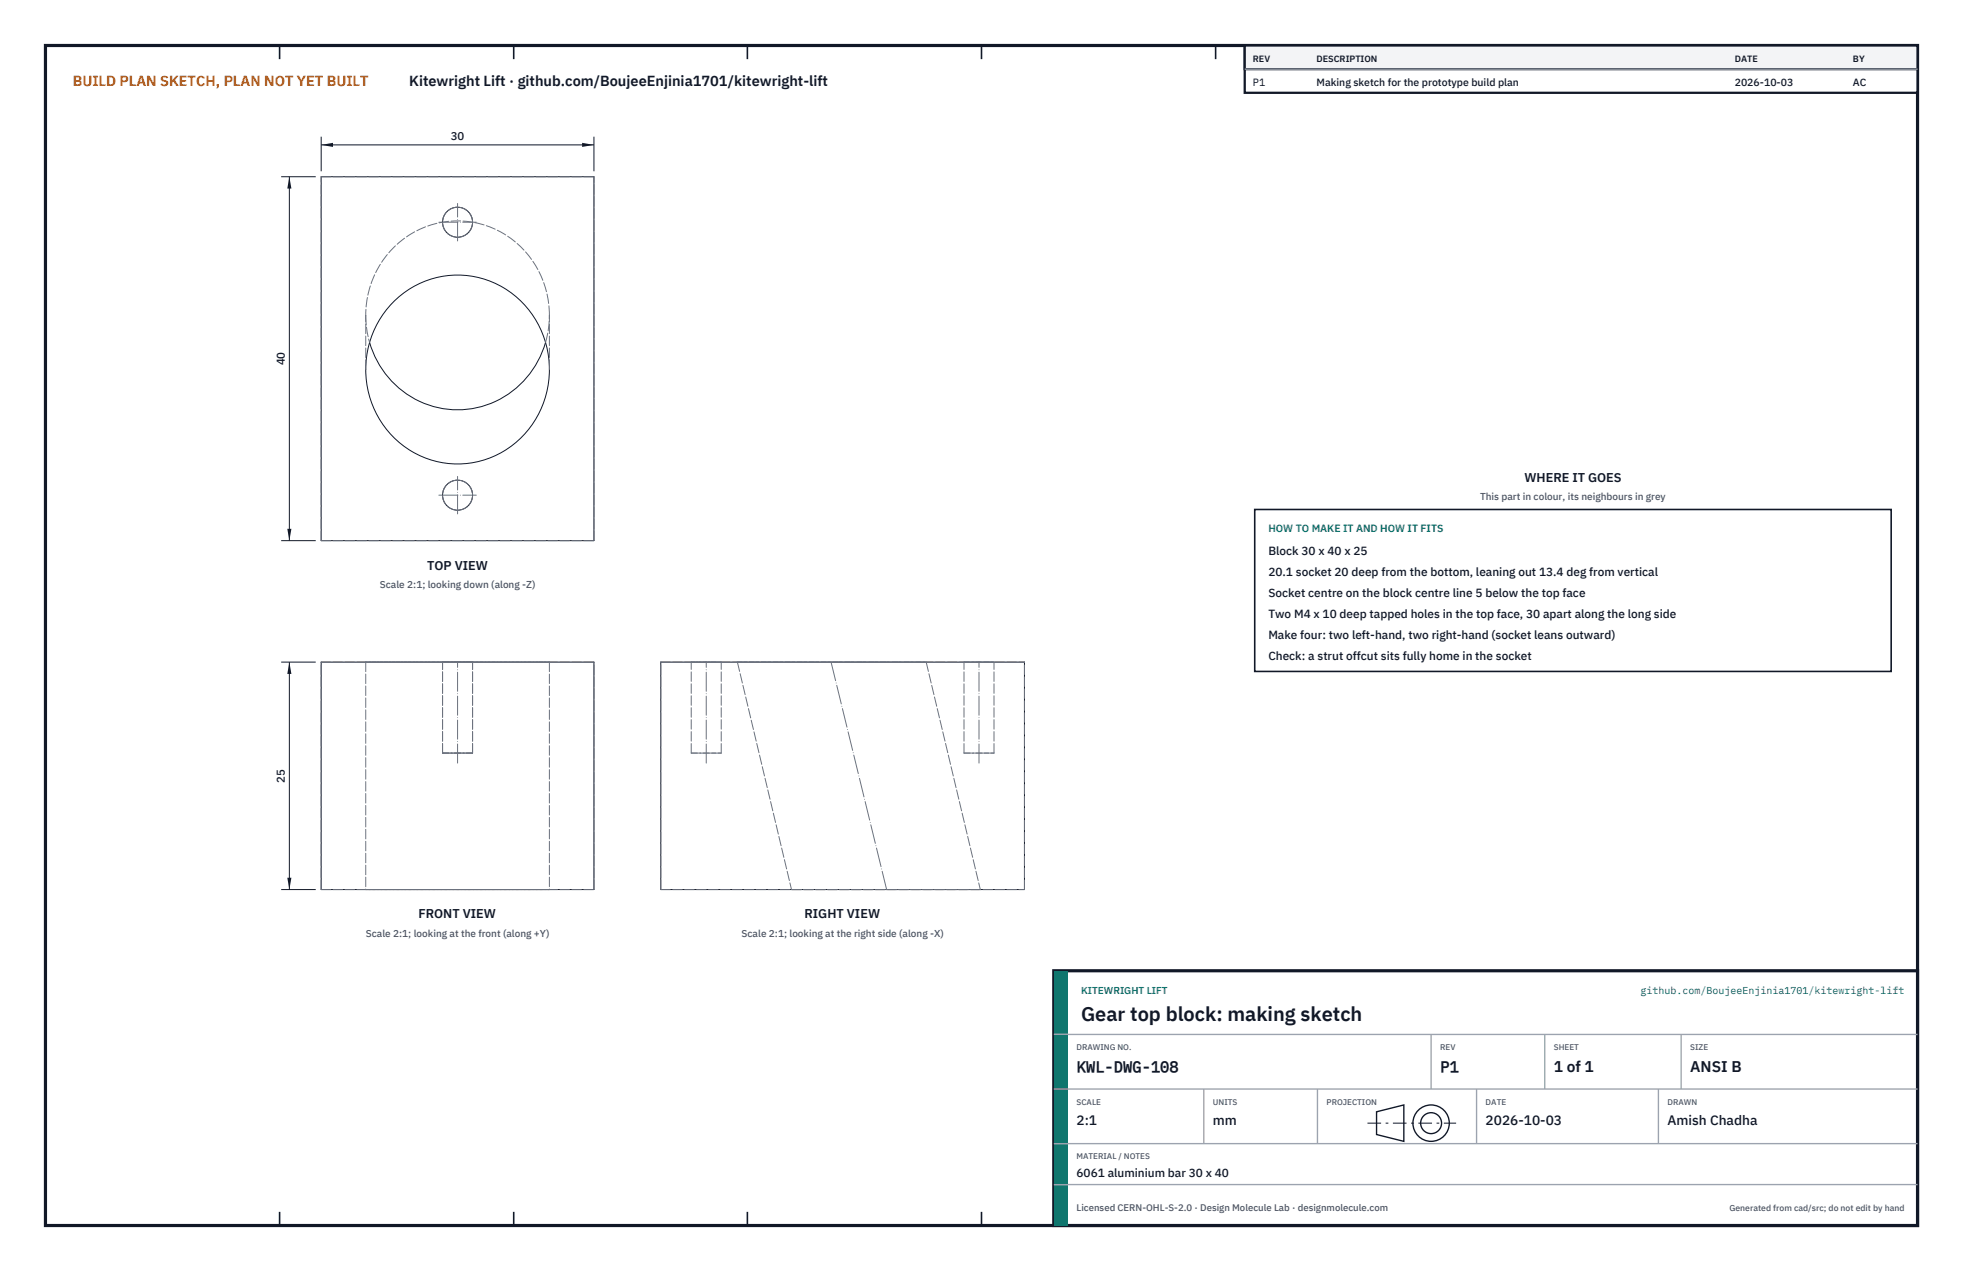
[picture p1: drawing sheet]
<svg xmlns="http://www.w3.org/2000/svg" width="432mm" height="279mm" viewBox="0 0 432 279" stroke-linecap="round" stroke-linejoin="round" font-family="sans-serif">
<defs><g id="words">
<text font-size="4.4" fill="#111827" x="237.8" y="224.4">Gear top block: making sketch</text>
<g font-size="3.4" fill="#111827">
<text x="236.8" y="235.6">KWL-DWG-108</text>
<text x="316.8" y="235.6">P1</text>
<text x="341.8" y="235.6">1 of 1</text>
<text x="371.8" y="235.6">ANSI B</text>
</g>
<text font-size="3.2" fill="#b45309" x="16" y="19">BUILD PLAN SKETCH, PLAN NOT YET BUILT</text>
<text font-size="3.2" fill="#111827" x="90" y="19">Kitewright Lift · github.com/BoujeeEnjinia1701/kitewright-lift</text>
<g font-size="3" fill="#111827">
<text x="236.8" y="247.2">2:1</text>
<text x="266.8" y="247.2">mm</text>
<text x="326.8" y="247.2">2026-10-03</text>
<text x="366.8" y="247.2">Amish Chadha</text>
</g>
<g font-size="2.8" fill="#111827">
<text x="335.3" y="106">WHERE IT GOES</text>
<text x="94" y="125.2">TOP VIEW</text>
<text x="92" y="201.9">FRONT VIEW</text>
<text x="177" y="201.9">RIGHT VIEW</text>
</g>
<g font-size="2.6" fill="#111827">
<text x="279" y="122">Block 30 x 40 x 25</text>
<text x="279" y="126.6">20.1 socket 20 deep from the bottom, leaning out 13.4 deg from vertical</text>
<text x="279" y="131.2">Socket centre on the block centre line 5 below the top face</text>
<text x="279" y="135.8">Two M4 x 10 deep tapped holes in the top face, 30 apart along the long side</text>
<text x="279" y="140.4">Make four: two left-hand, two right-hand (socket leans outward)</text>
<text x="279" y="145">Check: a strut offcut sits fully home in the socket</text>
<text x="236.8" y="258.8">6061 aluminium bar 30 x 40</text>
</g>
<g font-size="2.5" fill="#111827">
<text x="99.2" y="30.9">30</text>
<text x="62.6" y="80.3" transform="rotate(-90 62.6 80.3)">40</text>
<text x="62.6" y="172.1" transform="rotate(-90 62.6 172.1)">25</text>
</g>
<g font-size="2.3" fill="#111827">
<text x="275.6" y="18.8">P1</text>
<text x="289.6" y="18.8">Making sketch for the prototype build plan</text>
<text x="381.6" y="18.8">2026-10-03</text>
<text x="407.6" y="18.8">AC</text>
</g>
<text font-size="2.3" fill="#0f766e" x="279" y="117">HOW TO MAKE IT AND HOW IT FITS</text>
<g font-size="2.2" fill="#4b5563">
<text x="325.6" y="110">This part in colour, its neighbours in grey</text>
<text x="83.6" y="129.2">Scale 2:1; looking down (along -Z)</text>
<text x="80.5" y="205.9">Scale 2:1; looking at the front (along +Y)</text>
<text x="163.1" y="205.9">Scale 2:1; looking at the right side (along -X)</text>
</g>
<g font-size="2.2" fill="#0f766e">
<text x="237.8" y="218.4">KITEWRIGHT LIFT</text>
<text x="360.9" y="218.4">github.com/BoujeeEnjinia1701/kitewright-lift</text>
</g>
<text font-size="2.1" fill="#4b5563" x="236.8" y="266.2">Licensed CERN-OHL-S-2.0 · Design Molecule Lab · designmolecule.com</text>
<g font-size="2" fill="#111827">
<text x="275.6" y="13.6">REV</text>
<text x="289.6" y="13.6">DESCRIPTION</text>
<text x="381.6" y="13.6">DATE</text>
<text x="407.6" y="13.6">BY</text>
</g>
<text font-size="1.9" fill="#4b5563" x="380.4" y="266.2">Generated from cad/src; do not edit by hand</text>
<g font-size="1.8" fill="#4b5563">
<text x="236.8" y="230.8">DRAWING NO.</text>
<text x="316.8" y="230.8">REV</text>
<text x="341.8" y="230.8">SHEET</text>
<text x="371.8" y="230.8">SIZE</text>
<text x="236.8" y="242.8">SCALE</text>
<text x="266.8" y="242.8">UNITS</text>
<text x="291.8" y="242.8">PROJECTION</text>
<text x="326.8" y="242.8">DATE</text>
<text x="366.8" y="242.8">DRAWN</text>
<text x="236.8" y="254.8">MATERIAL / NOTES</text>
</g>
</g></defs>
<path d="M10 10h411.8v259.4h-411.8z" fill="none" stroke="#111827" stroke-width=".7" stroke-linecap="butt"/>
<g fill="none" stroke="#111827" stroke-width=".35">
<path d="M61.5 10v3M113 10v3M164.4 10v3M215.9 10v3M267.4 10v3M318.9 10v3M370.3 10v3M61.5 266.4v3M113 266.4v3M164.4 266.4v3M215.9 266.4v3M267.4 266.4v3"/>
<path d="M318.9 266.4v3M370.3 266.4v3"/>
</g>
<g fill="none" stroke="#111727" stroke-width=".22">
<path d="M70.7 38.8h60v80.1h-60zM81.3 75.3a20 20 0 0 0 19.4 14.8 20 20 0 0 0 19.3-14.8M86.1 66.8a20.1 20.1 0 0 1 20.9-5.3 20.1 20.1 0 0 1 13.6 16.8 20.4 20.4 0 0 1-27.5 22.2 21 21 0 0 1-7-33.7zM70.7 145.5h60v50h-60zM145.4 145.5h80v50h-80z"/>
<circle cx="100.7" cy="48.8" r="3.3"/>
<circle cx="100.7" cy="108.8" r="3.3"/>
</g>
<g fill="none" stroke="#6a7180" stroke-width=".22" stroke-dasharray="2.1 .5">
<path d="M70.7 38.8h60M80.5 69.3a21.3 21.3 0 0 0 .8 6M120 75.3a21.3 21.3 0 0 0 .9-6M120.9 69.3a20.2 20.2 0 0 0-31.6-17.2 20.9 20.9 0 0 0-8.8 17.2M80.5 81.2v-11.9M120.9 81.2v-11.9M70.7 118.9v-80.1M70.7 118.9h60M130.7 118.9v-80.1M70.7 145.5h60M80.5 145.5h40.4M80.5 145.5v50"/>
<path d="M97.4 145.5h6.6M104 145.5h-6.6M120.9 145.5h-40.4M120.9 145.5v50M145.4 145.5h80M152.1 145.5h3.3M155.4 145.5h3.2M158.6 145.5h-6.5M162.2 145.5h20.8M162.2 145.5l11.9 50M183 145.5h20.7M203.7 145.5h-41.5"/>
<path d="M203.7 145.5l11.9 50M212 145.5h3.4M215.4 145.5h3.3M218.7 145.5h-6.7M97.4 165.5h6.6M97.4 165.5v-20M104 165.5v-20M104 165.5h-6.6M152.1 165.5h3.3M152.1 165.5v-20M155.4 165.5h3.2M158.6 165.5h-6.5"/>
<path d="M158.6 165.5v-20M212 165.5h3.4M212 165.5v-20M215.4 165.5h3.3M218.7 165.5h-6.7M218.7 165.5v-20M70.7 195.5v-50M70.7 195.5h60M80.5 195.5h40.4M120.9 195.5h-40.4M130.7 195.5v-50M145.4 195.5v-50"/>
<path d="M145.4 195.5h80M174.1 195.5h20.8M194.9 195.5h20.7M215.6 195.5h-41.5M225.4 195.5v-50"/>
<circle cx="100.7" cy="48.8" r="3.3"/>
<circle cx="100.7" cy="108.8" r="3.3"/>
</g>
<path d="M96.5 48.9h8.3M100.7 53v-8.3M96.5 108.8h8.3M100.7 113v-8.3M182.8 145.5l12.2 50M100.7 167.8v-22.3M155.4 167.8v-22.3M215.4 167.8v-22.3" fill="none" stroke="#6a7180" stroke-width=".22" stroke-dasharray="4.2 .5 0 .5"/>
<path d="M70.7 30v7.6M70.7 31.9h60M130.7 30v7.6" fill="none" stroke="#111827" stroke-width=".22"/>
<path d="M70.7 31.9l2.6-.5v.9zM128.1 31.4v.9l2.6-.4z" fill="#111827"/>
<path d="M61.9 38.8h7.6M63.7 38.8v80.1M61.9 118.9h7.6" fill="none" stroke="#111827" stroke-width=".22"/>
<path d="M63.7 38.8l-.5 2.6h.9zM63.2 116.2h.9l-.4 2.7z" fill="#111827"/>
<path d="M61.9 145.5h7.6M63.7 145.5v50.1M61.9 195.6h7.6" fill="none" stroke="#111827" stroke-width=".22"/>
<path d="M63.7 145.5l-.5 2.7h.9zM63.2 193h.9l-.4 2.6z" fill="#111827"/>
<path d="M276 112h140v35.6h-140z" fill="#fff" stroke="#111827" stroke-width=".35"/>
<path d="M273.8 10h148v10.4h-148z" fill="#fff" stroke="#111827" stroke-width=".5"/>
<path d="M273.8 10h148v5.2h-148z" fill="#f3f4f6" stroke="#111827" stroke-width=".5"/>
<path d="M273.8 15.2h148" fill="none" stroke="#9ca3af" stroke-width=".3"/>
<path d="M231.8 213.4h190v56h-190z" fill="#fff" stroke="#111827" stroke-width=".7" stroke-linecap="butt"/>
<path d="M231.8 213.4h3v56h-3z" fill="#0f766e"/>
<path d="M231.8 227.4h190M231.8 239.4h190M264.8 239.4v12M289.8 239.4v12M314.8 227.4v12M324.8 239.4v12M339.8 227.4v12M364.8 239.4v12M369.8 227.4v12M231.8 251.4h190M231.8 260.4h190" fill="none" stroke="#9ca3af" stroke-width=".3"/>
<g fill="none" stroke="#111827" stroke-width=".3">
<path d="M302.8 244.4l6-1.5v8l-6-1.5z"/>
<circle cx="314.8" cy="246.9" r="4"/>
<circle cx="314.8" cy="246.9" r="2.3"/>
</g>
<path d="M300.8 246.9h19.5" fill="none" stroke="#111827" stroke-width=".22" stroke-dasharray="3 1 .6 1" stroke-linecap="butt"/>
<use href="#words"/>
</svg>
